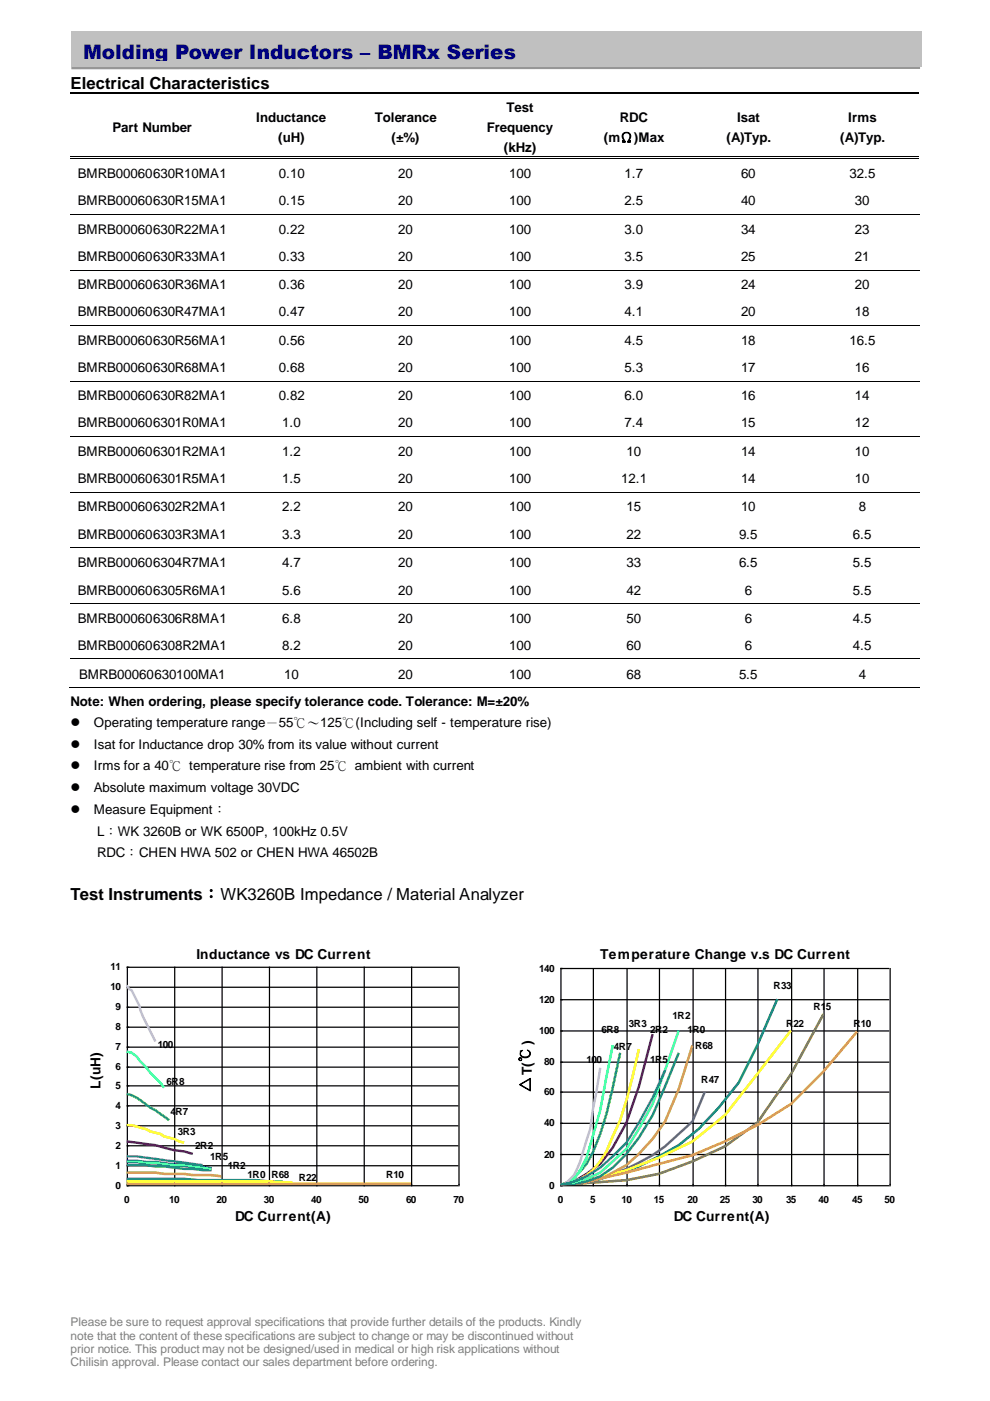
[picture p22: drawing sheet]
<svg xmlns="http://www.w3.org/2000/svg" width="210mm" height="297mm" viewBox="0 0 210 297" stroke-linecap="round" stroke-linejoin="round" font-family="sans-serif">
<defs><g id="words">
<text font-size="4.2" fill="#000080" x="17.6" y="12.6">Molding Power Inductors – BMRx Series</text>
<g font-size="3.5">
<text x="15" y="18.8">Electrical Characteristics</text>
<text x="15" y="190.7">Test Instruments：WK3260B Impedance / Material Analyzer</text>
</g>
<g font-size="2.9">
<text x="41.7" y="203.4">Inductance vs DC Current</text>
<text x="127.3" y="203.4">Temperature Change v.s DC Current</text>
<text x="21.3" y="230.9" transform="rotate(-90 21.3 230.9)">L(uH)</text>
<text x="112.2" y="231.4" transform="rotate(-90 112.2 231.4)">△ T(℃ )</text>
<text x="49.9" y="258.9">DC Current(A)</text>
<text x="142.9" y="258.9">DC Current(A)</text>
</g>
<g font-size="2.8">
<text x="107.5" y="23.7">Test</text>
<text x="23.9" y="28">Part Number</text>
<text x="54.4" y="25.8">Inductance</text>
<text x="79.5" y="25.8">Tolerance</text>
<text x="103.2" y="28">Frequency</text>
<text x="131.5" y="25.8">RDC</text>
<text x="156.3" y="25.8">Isat</text>
<text x="179.9" y="25.8">Irms</text>
<text x="59" y="30.1">(uH)</text>
<text x="83" y="30.1">(±%)</text>
<text x="106.9" y="32.2">(kHz)</text>
<text x="128.1" y="30.1">(mΩ)Max</text>
<text x="154.1" y="30.1">(A)Typ.</text>
<text x="178.2" y="30.1">(A)Typ.</text>
<text x="16.5" y="37.7">BMRB00060630R10MA1</text>
<text x="59.2" y="37.7">0.10</text>
<text x="84.4" y="37.7">20</text>
<text x="108" y="37.7">100</text>
<text x="132.5" y="37.7">1.7</text>
<text x="157.2" y="37.7">60</text>
<text x="180.2" y="37.7">32.5</text>
<text x="16.5" y="43.5">BMRB00060630R15MA1</text>
<text x="59.2" y="43.5">0.15</text>
<text x="84.4" y="43.5">20</text>
<text x="108" y="43.5">100</text>
<text x="132.5" y="43.5">2.5</text>
<text x="157.2" y="43.5">40</text>
<text x="181.3" y="43.5">30</text>
<text x="16.5" y="49.6">BMRB00060630R22MA1</text>
<text x="59.2" y="49.6">0.22</text>
<text x="84.4" y="49.6">20</text>
<text x="108" y="49.6">100</text>
<text x="132.5" y="49.6">3.0</text>
<text x="157.2" y="49.6">34</text>
<text x="181.3" y="49.6">23</text>
<text x="16.5" y="55.3">BMRB00060630R33MA1</text>
<text x="59.2" y="55.3">0.33</text>
<text x="84.4" y="55.3">20</text>
<text x="108" y="55.3">100</text>
<text x="132.5" y="55.3">3.5</text>
<text x="157.2" y="55.3">25</text>
<text x="181.3" y="55.3">21</text>
<text x="16.5" y="61.3">BMRB00060630R36MA1</text>
<text x="59.2" y="61.3">0.36</text>
<text x="84.4" y="61.3">20</text>
<text x="108" y="61.3">100</text>
<text x="132.5" y="61.3">3.9</text>
<text x="157.2" y="61.3">24</text>
<text x="181.3" y="61.3">20</text>
<text x="16.5" y="67.1">BMRB00060630R47MA1</text>
<text x="59.2" y="67.1">0.47</text>
<text x="84.4" y="67.1">20</text>
<text x="108" y="67.1">100</text>
<text x="132.5" y="67.1">4.1</text>
<text x="157.2" y="67.1">20</text>
<text x="181.3" y="67.1">18</text>
<text x="16.5" y="73.1">BMRB00060630R56MA1</text>
<text x="59.2" y="73.1">0.56</text>
<text x="84.4" y="73.1">20</text>
<text x="108" y="73.1">100</text>
<text x="132.5" y="73.1">4.5</text>
<text x="157.2" y="73.1">18</text>
<text x="180.2" y="73.1">16.5</text>
<text x="16.5" y="78.9">BMRB00060630R68MA1</text>
<text x="59.2" y="78.9">0.68</text>
<text x="84.4" y="78.9">20</text>
<text x="108" y="78.9">100</text>
<text x="132.5" y="78.9">5.3</text>
<text x="157.2" y="78.9">17</text>
<text x="181.3" y="78.9">16</text>
<text x="16.5" y="84.9">BMRB00060630R82MA1</text>
<text x="59.2" y="84.9">0.82</text>
<text x="84.4" y="84.9">20</text>
<text x="108" y="84.9">100</text>
<text x="132.5" y="84.9">6.0</text>
<text x="157.2" y="84.9">16</text>
<text x="181.3" y="84.9">14</text>
<text x="16.5" y="90.6">BMRB000606301R0MA1</text>
<text x="59.9" y="90.6">1.0</text>
<text x="84.4" y="90.6">20</text>
<text x="108" y="90.6">100</text>
<text x="132.5" y="90.6">7.4</text>
<text x="157.2" y="90.6">15</text>
<text x="181.3" y="90.6">12</text>
<text x="16.5" y="96.7">BMRB000606301R2MA1</text>
<text x="59.9" y="96.7">1.2</text>
<text x="84.4" y="96.7">20</text>
<text x="108" y="96.7">100</text>
<text x="132.9" y="96.7">10</text>
<text x="157.2" y="96.7">14</text>
<text x="181.3" y="96.7">10</text>
<text x="16.5" y="102.5">BMRB000606301R5MA1</text>
<text x="59.9" y="102.5">1.5</text>
<text x="84.4" y="102.5">20</text>
<text x="108" y="102.5">100</text>
<text x="131.7" y="102.5">12.1</text>
<text x="157.2" y="102.5">14</text>
<text x="181.3" y="102.5">10</text>
<text x="16.5" y="108.4">BMRB000606302R2MA1</text>
<text x="59.9" y="108.4">2.2</text>
<text x="84.4" y="108.4">20</text>
<text x="108" y="108.4">100</text>
<text x="132.9" y="108.4">15</text>
<text x="157.2" y="108.4">10</text>
<text x="182.2" y="108.4">8</text>
<text x="16.5" y="114.2">BMRB000606303R3MA1</text>
<text x="59.9" y="114.2">3.3</text>
<text x="84.4" y="114.2">20</text>
<text x="108" y="114.2">100</text>
<text x="132.9" y="114.2">22</text>
<text x="156.7" y="114.2">9.5</text>
<text x="180.9" y="114.2">6.5</text>
<text x="16.5" y="120.3">BMRB000606304R7MA1</text>
<text x="59.9" y="120.3">4.7</text>
<text x="84.4" y="120.3">20</text>
<text x="108" y="120.3">100</text>
<text x="132.9" y="120.3">33</text>
<text x="156.7" y="120.3">6.5</text>
<text x="180.9" y="120.3">5.5</text>
<text x="16.5" y="126.1">BMRB000606305R6MA1</text>
<text x="59.9" y="126.1">5.6</text>
<text x="84.4" y="126.1">20</text>
<text x="108" y="126.1">100</text>
<text x="132.9" y="126.1">42</text>
<text x="158" y="126.1">6</text>
<text x="180.9" y="126.1">5.5</text>
<text x="16.5" y="132">BMRB000606306R8MA1</text>
<text x="16.5" y="137.8">BMRB000606308R2MA1</text>
<text x="59.9" y="132">6.8</text>
<text x="59.9" y="137.8">8.2</text>
<text x="84.4" y="132">20</text>
<text x="84.4" y="137.8">20</text>
<text x="108" y="132">100</text>
<text x="108" y="137.8">100</text>
<text x="132.9" y="132">50</text>
<text x="132.9" y="137.8">60</text>
<text x="158" y="132">6</text>
<text x="158" y="137.8">6</text>
<text x="180.9" y="132">4.5</text>
<text x="180.9" y="137.8">4.5</text>
<text x="16.8" y="143.9">BMRB00060630100MA1</text>
<text x="60.3" y="143.9">10</text>
<text x="84.4" y="143.9">20</text>
<text x="108" y="143.9">100</text>
<text x="132.9" y="143.9">68</text>
<text x="156.7" y="143.9">5.5</text>
<text x="182.2" y="143.9">4</text>
<text x="15" y="149.6">Note: When ordering, please specify tolerance code. Tolerance: M=±20%</text>
<text x="15" y="154.2">⚫</text>
<text x="19.9" y="154.2">Operating temperature range－55℃～125℃(Including self - temperature rise)</text>
<text x="15" y="158.8">⚫</text>
<text x="19.9" y="158.8">Isat for Inductance drop 30% from its value without current</text>
<text x="15" y="163.3">⚫</text>
<text x="15" y="168">⚫</text>
<text x="19.9" y="163.3">Irms for a 40℃ temperature rise from 25℃ ambient with current</text>
<text x="19.9" y="168">Absolute maximum voltage 30VDC</text>
<text x="15" y="172.5">⚫</text>
<text x="19.9" y="172.5">Measure Equipment：</text>
<text x="20.6" y="177.2">L：WK 3260B or WK 6500P, 100kHz 0.5V</text>
<text x="20.6" y="181.7">RDC：CHEN HWA 502 or CHEN HWA 46502B</text>
</g>
<g font-size="2.5" fill="#7f7f7f">
<text x="15" y="281.1">Please be sure to request approval specifications that provide further details of the products. Kindly</text>
<text x="15" y="284">note that the content of these specifications are subject to change or may be discontinued without</text>
<text x="15" y="286.9">prior notice. This product may not be designed/used in medical or high risk applications without</text>
<text x="15" y="289.7">Chilisin approval. Please contact our sales department before ordering.</text>
</g>
<g font-size="2.1">
<text x="23.4" y="205.7">11</text>
<text x="23.4" y="210">10</text>
<text x="114.3" y="206">140</text>
<text x="164.1" y="209.7">R33</text>
<text x="24.5" y="214.2">9</text>
<text x="114.3" y="212.6">120</text>
<text x="172.5" y="214.2">R15</text>
<text x="24.5" y="218.5">8</text>
<text x="114.3" y="219.2">100</text>
<text x="127.6" y="219">6R8</text>
<text x="133.4" y="217.7">3R3</text>
<text x="137.9" y="219">2R2</text>
<text x="142.6" y="216.1">1R2</text>
<text x="145.8" y="219">1R0</text>
<text x="166.7" y="217.7">R22</text>
<text x="181" y="217.7">R10</text>
<text x="24.5" y="226.9">6</text>
<text x="24.5" y="222.7">7</text>
<text x="33.5" y="222.1">100</text>
<text x="115.4" y="225.9">80</text>
<text x="124.4" y="225.3">100</text>
<text x="130.2" y="222.7">4R7</text>
<text x="137.9" y="225.3">1R5</text>
<text x="147.4" y="222.4">R68</text>
<text x="24.5" y="230.9">5</text>
<text x="35.3" y="230.1">6R8</text>
<text x="115.4" y="232.2">60</text>
<text x="148.7" y="229.6">R47</text>
<text x="24.5" y="239.4">3</text>
<text x="24.5" y="235.1">4</text>
<text x="36.1" y="236.4">4R7</text>
<text x="115.4" y="238.8">40</text>
<text x="24.5" y="243.6">2</text>
<text x="37.7" y="240.7">3R3</text>
<text x="41.4" y="243.6">2R2</text>
<text x="44.6" y="246">1R5</text>
<text x="115.4" y="245.4">20</text>
<text x="24.5" y="247.8">1</text>
<text x="48.3" y="247.8">1R2</text>
<text x="52.5" y="249.7">1R0</text>
<text x="57.6" y="249.7">R68</text>
<text x="63.4" y="250.5">R22</text>
<text x="81.9" y="249.7">R10</text>
<text x="24.5" y="252.1">0</text>
<text x="26.3" y="255">0</text>
<text x="35.9" y="255">10</text>
<text x="45.9" y="255">20</text>
<text x="56" y="255">30</text>
<text x="66" y="255">40</text>
<text x="76.1" y="255">50</text>
<text x="86.1" y="255">60</text>
<text x="96.2" y="255">70</text>
<text x="116.5" y="252.1">0</text>
<text x="118.3" y="255">0</text>
<text x="125.2" y="255">5</text>
<text x="131.8" y="255">10</text>
<text x="138.7" y="255">15</text>
<text x="145.8" y="255">20</text>
<text x="152.7" y="255">25</text>
<text x="159.6" y="255">30</text>
<text x="166.7" y="255">35</text>
<text x="173.6" y="255">40</text>
<text x="180.7" y="255">45</text>
<text x="187.6" y="255">50</text>
</g>
</g></defs>
<path d="M195.1 14.1l-180 .1" fill="none" stroke="#969696" stroke-width="1.1" stroke-linecap="butt"/>
<path d="M15.1 6.6h180.4v7.5h-180.4z" fill-rule="evenodd" fill="#c0c0c0"/>
<g fill="none" stroke="#000" stroke-width=".21">
<path d="M15 19.6h34.8M15 19.8h34.8M50.3 19.6h23.7M50.3 19.8h23.7M74.4 19.6h23.7M74.4 19.8h23.7M98.6 19.6h23.8M98.6 19.8h23.8M122.8 19.6h23.8M122.8 19.8h23.8M147 19.6h23.9M147 19.8h23.9"/>
<path d="M171.3 19.6h23.7M171.3 19.8h23.7M15 33.2h34.8M15 33.5h34.8M50.3 33.2h23.7M50.3 33.5h23.7M74.4 33.2h23.7M74.4 33.5h23.7M98.6 33.2h23.8M98.6 33.5h23.8M122.8 33.2h23.8M122.8 33.5h23.8"/>
<path d="M147 33.2h23.9M147 33.5h23.9M171.3 33.2h23.7M171.3 33.5h23.7M15 45.4h34.8M15 57.2h34.8M50 45.4h24M50 57.2h24M74.1 45.4h24M74.1 57.2h24M98.3 45.4h24.1M98.3 57.2h24.1"/>
<path d="M122.6 45.4h24M122.6 57.2h24M146.7 45.4h24.2M146.7 57.2h24.2M171 45.4h24M171 57.2h24M15 69h34.8M50 69h24M74.1 69h24M98.3 69h24.1M122.6 69h24M146.7 69h24.2"/>
<path d="M171 69h24M15 80.8h34.8M15 92.5h34.8M50 80.8h24M50 92.5h24M74.1 80.8h24M74.1 92.5h24M98.3 80.8h24.1M98.3 92.5h24.1M122.6 80.8h24M122.6 92.5h24M146.7 80.8h24.2"/>
<path d="M146.7 92.5h24.2M171 80.8h24M171 92.5h24M15 104.4h34.8M15 116.1h34.8M50 104.4h24M50 116.1h24M74.1 104.4h24M74.1 116.1h24M98.3 104.4h24.1M98.3 116.1h24.1M122.6 104.4h24"/>
<path d="M122.6 116.1h24M146.7 104.4h24.2M146.7 116.1h24.2M171 104.4h24M171 116.1h24M15 128h34.8M15 139.7h34.8M50 128h24M50 139.7h24M74.1 128h24M74.1 139.7h24M98.3 128h24.1"/>
<path d="M98.3 139.7h24.1M122.6 128h24M122.6 139.7h24M146.7 128h24.2M146.7 139.7h24.2M171 128h24M171 139.7h24M14.8 145.8h180.2"/>
</g>
<g fill="#000">
<path d="M49.8 19.5h.5v.1h-.5z" fill-rule="evenodd"/>
<path d="M49.8 19.8h.5v.1h-.5z" fill-rule="evenodd"/>
<path d="M74 19.5h.4v.1h-.4z" fill-rule="evenodd"/>
<path d="M74 19.8h.4v.1h-.4z" fill-rule="evenodd"/>
<path d="M98.1 19.5h.5v.1h-.5z" fill-rule="evenodd"/>
<path d="M98.1 19.8h.5v.1h-.5z" fill-rule="evenodd"/>
<path d="M122.4 19.5h.4v.1h-.4z" fill-rule="evenodd"/>
<path d="M122.4 19.8h.4v.1h-.4z" fill-rule="evenodd"/>
<path d="M146.6 19.5h.4v.1h-.4z" fill-rule="evenodd"/>
<path d="M146.6 19.8h.4v.1h-.4z" fill-rule="evenodd"/>
<path d="M170.9 19.5h.4v.1h-.4z" fill-rule="evenodd"/>
<path d="M170.9 19.8h.4v.1h-.4z" fill-rule="evenodd"/>
<path d="M49.8 33.2h.5v.1h-.5z" fill-rule="evenodd"/>
<path d="M49.8 33.5h.5v.1h-.5z" fill-rule="evenodd"/>
<path d="M74 33.2h.4v.1h-.4z" fill-rule="evenodd"/>
<path d="M74 33.5h.4v.1h-.4z" fill-rule="evenodd"/>
<path d="M98.1 33.2h.5v.1h-.5z" fill-rule="evenodd"/>
<path d="M98.1 33.5h.5v.1h-.5z" fill-rule="evenodd"/>
<path d="M122.4 33.2h.4v.1h-.4z" fill-rule="evenodd"/>
<path d="M122.4 33.5h.4v.1h-.4z" fill-rule="evenodd"/>
<path d="M146.6 33.2h.4v.1h-.4z" fill-rule="evenodd"/>
<path d="M146.6 33.5h.4v.1h-.4z" fill-rule="evenodd"/>
<path d="M170.9 33.2h.4v.1h-.4z" fill-rule="evenodd"/>
<path d="M170.9 33.5h.4v.1h-.4z" fill-rule="evenodd"/>
<path d="M49.8 45.3l.2 .2z" fill-rule="evenodd"/>
<path d="M49.8 57.2l.2 .1z" fill-rule="evenodd"/>
<path d="M74 45.3l.1 .2z" fill-rule="evenodd"/>
<path d="M74 57.2l.1 .1z" fill-rule="evenodd"/>
<path d="M98.1 45.3l.2 .2z" fill-rule="evenodd"/>
<path d="M98.1 57.2l.2 .1z" fill-rule="evenodd"/>
<path d="M122.4 45.3l.2 .2z" fill-rule="evenodd"/>
<path d="M122.4 57.2l.2 .1z" fill-rule="evenodd"/>
<path d="M146.6 45.3l.1 .2z" fill-rule="evenodd"/>
<path d="M146.6 57.2l.1 .1z" fill-rule="evenodd"/>
<path d="M170.9 45.3l.1 .2z" fill-rule="evenodd"/>
<path d="M170.9 57.2l.1 .1z" fill-rule="evenodd"/>
<path d="M49.8 68.9l.2 .1z" fill-rule="evenodd"/>
<path d="M74 68.9l.1 .1z" fill-rule="evenodd"/>
<path d="M98.1 68.9l.2 .1z" fill-rule="evenodd"/>
<path d="M122.4 68.9l.2 .1z" fill-rule="evenodd"/>
<path d="M146.6 68.9l.1 .1z" fill-rule="evenodd"/>
<path d="M170.9 68.9l.1 .1z" fill-rule="evenodd"/>
<path d="M49.8 80.8l.2 .1z" fill-rule="evenodd"/>
<path d="M49.8 92.5l.2 .1z" fill-rule="evenodd"/>
<path d="M74 80.8l.1 .1z" fill-rule="evenodd"/>
<path d="M74 92.5l.1 .1z" fill-rule="evenodd"/>
<path d="M98.1 80.8l.2 .1z" fill-rule="evenodd"/>
<path d="M98.1 92.5l.2 .1z" fill-rule="evenodd"/>
<path d="M122.4 80.8l.2 .1z" fill-rule="evenodd"/>
<path d="M122.4 92.5l.2 .1z" fill-rule="evenodd"/>
<path d="M146.6 80.8l.1 .1z" fill-rule="evenodd"/>
<path d="M146.6 92.5l.1 .1z" fill-rule="evenodd"/>
<path d="M170.9 80.8l.1 .1z" fill-rule="evenodd"/>
<path d="M170.9 92.5l.1 .1z" fill-rule="evenodd"/>
<path d="M49.8 104.3l.2 .2z" fill-rule="evenodd"/>
<path d="M49.8 116l.2 .2z" fill-rule="evenodd"/>
<path d="M74 104.3l.1 .2z" fill-rule="evenodd"/>
<path d="M74 116l.1 .2z" fill-rule="evenodd"/>
<path d="M98.1 104.3l.2 .2z" fill-rule="evenodd"/>
<path d="M98.1 116l.2 .2z" fill-rule="evenodd"/>
<path d="M122.4 104.3l.2 .2z" fill-rule="evenodd"/>
<path d="M122.4 116l.2 .2z" fill-rule="evenodd"/>
<path d="M146.6 104.3l.1 .2z" fill-rule="evenodd"/>
<path d="M146.6 116l.1 .2z" fill-rule="evenodd"/>
<path d="M170.9 104.3l.1 .2z" fill-rule="evenodd"/>
<path d="M170.9 116l.1 .2z" fill-rule="evenodd"/>
<path d="M49.8 127.9l.2 .2z" fill-rule="evenodd"/>
<path d="M49.8 139.6l.2 .2z" fill-rule="evenodd"/>
<path d="M74 127.9l.1 .2z" fill-rule="evenodd"/>
<path d="M74 139.6l.1 .2z" fill-rule="evenodd"/>
<path d="M98.1 127.9l.2 .2z" fill-rule="evenodd"/>
<path d="M98.1 139.6l.2 .2z" fill-rule="evenodd"/>
<path d="M122.4 127.9l.2 .2z" fill-rule="evenodd"/>
<path d="M122.4 139.6l.2 .2z" fill-rule="evenodd"/>
<path d="M146.6 127.9l.1 .2z" fill-rule="evenodd"/>
<path d="M146.6 139.6l.1 .2z" fill-rule="evenodd"/>
<path d="M170.9 127.9l.1 .2z" fill-rule="evenodd"/>
<path d="M170.9 139.6l.1 .2z" fill-rule="evenodd"/>
<path d="M49.7 145.7l.1 .1z" fill-rule="evenodd"/>
<path d="M73.9 145.7l.1 .1z" fill-rule="evenodd"/>
<path d="M98 145.7l.1 .1z" fill-rule="evenodd"/>
<path d="M122.3 145.7l.1 .1z" fill-rule="evenodd"/>
<path d="M146.4 145.7l.2 .1z" fill-rule="evenodd"/>
<path d="M170.7 145.7l.2 .1z" fill-rule="evenodd"/>
</g>
<path d="M26.9 204.9h70.3v46.4h-70.3z" fill-rule="evenodd" fill="#fff"/>
<g fill="none" stroke="#000" stroke-width=".26">
<path d="M27 209.3h70.1M27 213.5h70.1M27 217.8h70.1M37.1 205.1v46.3M47.1 205.1v46.3M57.2 205.1v46.3M67.2 205.1v46.3M77.3 205.1v46.3M87.3 205.1v46.3M97.1 205.1h-70.1v46.3h70.1M97.4 205.1v46.3M27 222h70.1"/>
<path d="M27 226.3h70.1M27 230.2h70.1M27 234.5h70.1M27 238.7h70.1M27 242.9h70.1M27 247.2h70.1"/>
</g>
<path d="M26.9 249.9h12.1l3 .3h12.1l2.9 .3h2.9" fill="none" stroke="#008080" stroke-width=".53"/>
<path d="M26.9 250.5h30.1l5 .2" fill="none" stroke="#ff0" stroke-width=".53"/>
<path d="M26.9 246.2l6.1 .3 3.9 .5h2.1l5.9 .8" fill="none" stroke="#00f" stroke-width=".79" stroke-linecap="butt"/>
<path d="M26.9 248.6h6.1l1.8 .3h4.2l1.9 .2h4l2.1 .3" fill="none" stroke="#9c0" stroke-width=".53"/>
<path d="M26.9 242l2.1 .3a31.2 31.2 0 0 1 7.9 1.6l2.1 .2 1.9 .5" fill="none" stroke="#800080" stroke-width=".53"/>
<path d="M26.9 238.6h1l2.9 .8 1.1 .5 2.1 .5 .8 .5 2.1 .6 1.1 .5 1 .3" fill="none" stroke="#fc0" stroke-width=".53"/>
<path d="M26.9 231.9a8.7 8.7 0 0 1 3.9 2.2l5.1 3.4" fill="none" stroke="#0f0" stroke-width=".53"/>
<path d="M26.9 223l1 .2 1.1 .8 5.8 6.6" fill="none" stroke="#0ff" stroke-width=".53"/>
<path d="M26.9 208.9l.5 .8 .5 .3 1.6 3.2a42.9 42.9 0 0 0 3.5 7.6" fill="none" stroke="#c9f" stroke-width=".53"/>
<path d="M26.9 251h60.3" fill="none" stroke="#f90" stroke-width=".53"/>
<path d="M26.9 247h3.9l2.2 .3h1.8l4.2 .5 5.9 .3" fill="none" stroke="#396" stroke-width=".53"/>
<path d="M26.9 246.2l6.1 .3 3.9 .5h2.1l5.9 .8" fill="none" stroke="#3cc" stroke-width=".53"/>
<path d="M26.9 245.2h2.1l14 1.8" fill="none" stroke="#36f" stroke-width=".53"/>
<path d="M118.8 205.2h69.9v46.1h-69.9z" fill-rule="evenodd" fill="#fff"/>
<g fill="none" stroke="#000" stroke-width=".26">
<path d="M119 212h69.5M119 218.6h69.5M125.9 205.3v46.1M133 205.3v46.1M139.9 205.3v46.1M147 205.3v46.1M153.9 205.3v46.1M160.8 205.3v46.1M167.9 205.3v46.1M174.8 205.3v46.1M181.9 205.3v46.1M188.5 205.3h-69.5v46.1h69.5"/>
<path d="M188.8 205.3v46.1M119 225.2h69.5M119 231.6h69.5M119 238.2h69.5M119 244.8h69.5"/>
</g>
<path d="M174.6 215l-6.8 12.7-7.2 10.3-6.8 5.1-6.9 3.1-7.2 2.7-6.8 1.3-14.1 1.1" fill="none" stroke="#808000" stroke-width=".53"/>
<path d="M164.9 211.8l-4.3 9.8-3.9 8-4.3 5.3-4.2 4.5-4.2 3.4-4.3 2.4-4.2 2.1-8.2 2.6-4.2 .8-4.3 .6" fill="none" stroke="#008080" stroke-width=".53"/>
<path d="M149.5 231.4l-2.6 6.4-2.9 2.6a34 34 0 0 1-14 8.5l-2.7 1-2.9 .8-5.6 .6" fill="none" stroke="#669" stroke-width=".53"/>
<path d="M167.8 218.5l-14 17.9-6.9 5.6a79.2 79.2 0 0 1-28.1 9.3" fill="none" stroke="#ff0" stroke-width=".53"/>
<path d="M138.4 219.2l-2.9 11.2-2.6 7.6-2.9 5.3-2.7 3.5-2.9 2.1-2.6 1.6-3 .8" fill="none" stroke="#800080" stroke-width=".53"/>
<path d="M135.5 222.4l-2.6 10.9-1.4 4.2-1.5 3.4a15 15 0 0 1-6.9 9l-2.9 1.1-1.4 .3" fill="none" stroke="#fc0" stroke-width=".53"/>
<path d="M131.5 223.2l-1.5 7.4a51.8 51.8 0 0 1-5.6 16.2 11 11 0 0 1-5.6 4.5" fill="none" stroke="#0f0" stroke-width=".53"/>
<path d="M130 221.6l-2.7 13.8-2.9 10-1.3 2.7-1.3 1.8-1.6 1.1-1.4 .3" fill="none" stroke="#0ff" stroke-width=".53"/>
<path d="M127.3 226.4l-1.6 9-.5 4-2.1 6.8-.8 1.9a7.1 7.1 0 0 1-2.7 2.9l-.8 .3" fill="none" stroke="#c9f" stroke-width=".53"/>
<path d="M181.8 218.7l-7.2 8.5-6.8 6.9-7.2 4.5-6.8 3.4-6.9 2.9-14 3.7-7.2 1.6-6.9 1.1" fill="none" stroke="#f90" stroke-width=".53"/>
<path d="M146.9 221.6l-2.9 9.3-2.9 6.9-2.7 3.7-2.9 3.1-2.6 2.4-5.6 2.9-2.9 .8-5.6 .6" fill="none" stroke="#9c0" stroke-width=".53"/>
<path d="M144 223.2l-2.9 7.2a42 42 0 0 1-11.1 17.2l-2.7 1.8-2.9 1.1-2.6 .5-3 .3" fill="none" stroke="#396" stroke-width=".53"/>
<path d="M144 218.5l-5.6 15.6-2.9 5.3-2.6 4.2-5.6 5-2.9 1.3-2.6 .8-3 .6" fill="none" stroke="#3cc" stroke-width=".53"/>
<path d="M141.1 226.9l-2.7 5.8-2.9 5.3-2.6 4.3-2.9 2.9a19.6 19.6 0 0 1-11.2 6.1" fill="none" stroke="#36f" stroke-width=".53"/>
<use href="#words"/>
</svg>
